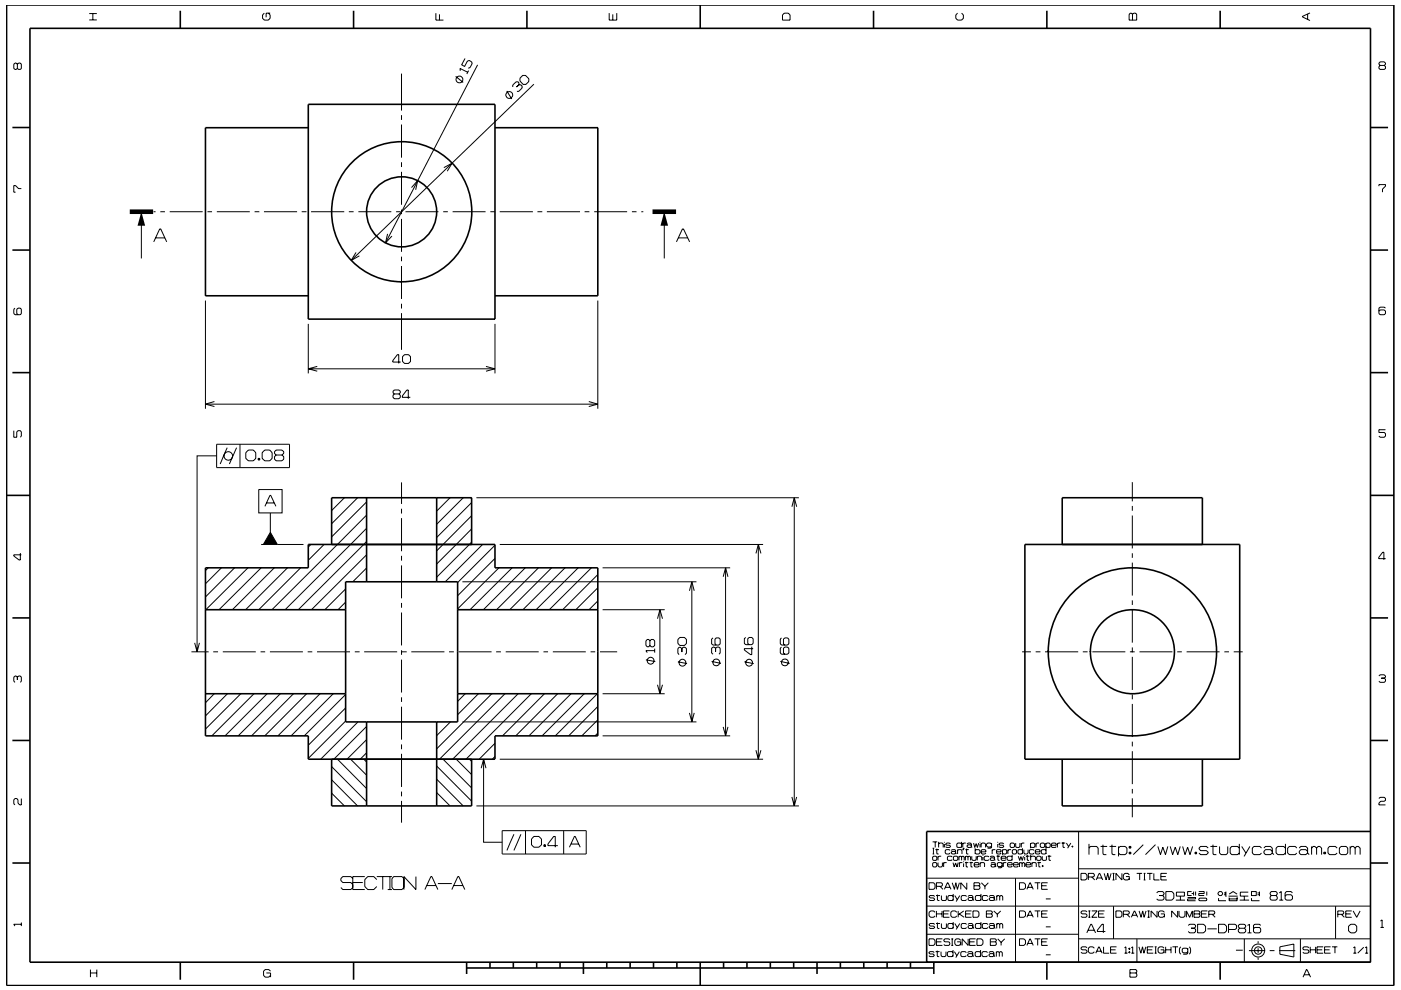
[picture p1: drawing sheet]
<svg xmlns="http://www.w3.org/2000/svg" width="297mm" height="210mm" viewBox="0 0 297 210" stroke-linecap="round" stroke-linejoin="round" font-family="sans-serif">
<g fill="none" stroke="#000" stroke-width=".21">
<path d="M3.7 13.6l-.3-.2h-.2l-.3 .2v.9l.3 .2 .5-.2M3.7 13.6l.2-.2h.4l.2 .2v.9l-.2 .2h-.4l-.2-.2M3.7 13.6v.9M18.9 4.2h1.6M18.9 2.9h1.6M19.7 2.9v1.3M56 2.8l-.3 .4v.7l.3 .4h.9l.4-.4v-.7l-.4-.4M57.3 2.8h-.9v.9M85.1 15.6v7.8M92.4 2.8v1.5h1.6M93.2 3v1.3M96.6 16.2l1.6 1.3"/>
<path d="M97 17.5h.1M97.6 15l-.1-.5 1.6 .8M98.6 12.4l-.7 1.4 .6 .3 .6-1.1 .4-.2 .5 .3 .1 .4-.4 .8-.4 .2M99.4 15l-.4 .7M101.3 13.8l-19.6 37.7M107.4 19.3l1.1 1.7M107.7 19.5h.1M110 18h.4l.3 .3v.4l-.7 .7h-.4M110 18v-.4l-.1-.2h-.5l-.7 .6v.5M110 18l-.5 .5M110.8 16h.6l.7 .7v.6l-.6 .6h-.6l-.7-.7v-.6zM113.2 17.9l-38.7 37.3"/>
<path d="M129.2 2.8v1.5h1.6v-1.5M129.9 3v1.3M166.3 2.8h.8l.4 .4v1.1h-1.6v-1.1zM203 2.8l-.4 .4v.7l.4 .4h.9l.4-.4v-.7l-.4-.4M239.6 2.8h.3l.2 .2 .3-.2h.3l.3 .2v1.3h-1.6v-1.3zM240.1 3v1.3M277.2 3v1.1M277.7 2.7l-1.6 .8v.1l1.6 .8M292.6 13.9l-.2-.3v-.2l.2-.3h.9l.2 .3v.2l-.2 .3M292.6 13.9l-.2 .2v.4l.2 .2h.9l.2-.2v-.4l-.2-.2M292.6 13.9h.9M85.1 24.4v1"/>
<path d="M85.1 26.4v7M85.1 34.4v1M85.1 36.4v7M87.2 39.8l1.4-1.5-.5 2M94.1 35.6l1.7-1-1 1.7M292.4 39.5v-.3h1.3v.3l-.6 .6v.7M4.5 40h-.6l-.6-.6h-.4v1.4h.4M30 44.9v9.9M32.6 44.9h.4M32.6 51.3l1.3-2.8h.2l1.2 2.8M33 50.5h1.9M34 44.9h1"/>
<path d="M36 44.9h7M44 44.9h1M46 44.9h7M54 44.9h1M56 44.9h7M64 44.9h1M66 44.9h7M74 44.9h1M75.5 53.5l-1 1.7 1.7-.9M76 44.9h7M82.2 49.6l-.5 1.9 1.4-1.4M84 44.9h1"/>
<path d="M85.1 44.4v1M85.1 46.4v7M85.1 54.4v1M85.1 56.4v7M86 44.9h7M94 44.9h1M96 44.9h7M104 44.9h1M106 44.9h7M114 44.9h1M115.9 44.9h7.1M123.9 44.9h1.1"/>
<path d="M126 44.9h7M134 44.9h1M136 44.9h.4M140.8 44.9v9.9M143.4 51.3l1.3-2.8h.2l1.3 2.8M143.8 50.5h2M3.2 65.4l-.3 .2v.9l.3 .3h1.1l.2-.3v-.9l-.2-.2h-.5l-.2 .2v.9l.2 .3M43.6 63.8v22.9M65.4 78.2h39.5M65.4 68.7v10.5M67.3 77.7l-1.9 .5 1.9 .5M85 76.8h-1.7v-.3l.9-1.3h.3v1.9"/>
<path d="M85.1 64.4v1M85.1 66.4v7.8M85.8 75.2h.8l.4 .4v1.1l-.4 .4h-.8l-.5-.4v-1.1zM103 77.7l1.9 .5-1.9 .5M104.9 68.7v10.5M126.7 63.8v22.9M293.7 65.4l-.2-.3h-.9l-.2 .3v1.1l.2 .3h.9l.2-.3v-.5l-.2-.3h-.9l-.2 .3M2.9 91.3v1.4h.7v-1.1l.2-.3h.5l.2 .3v.9l-.2 .2M43.6 85.7h83.1M45.5 85.2l-1.9 .5 1.9 .5M45.9 96.7h-4.1v41.6M45.9 94.2h15.5v5h-15.5z"/>
<path d="M48.2 95l-1.5 3.4M50.2 95l-1.6 3.4M50.9 94.2v5M52.7 95.5h1l.5 .5v1.2l-.5 .5h-1l-.6-.5v-1.2zM54.7 97.2h.4v.4h-.4zM54.9 97.2v.4M56.1 95.5h1.1l.5 .5v1.2l-.5 .5h-1.1l-.5-.5v-1.2zM58.5 96.5l-.3-.3v-.4l.3-.3h1.3l.4 .3v.4l-.4 .3M58.5 96.5l-.3 .4v.5l.3 .3h1.3l.4-.3v-.5l-.4-.4M58.5 96.5h1.3M83.6 83.6l-.3-.3v-.3l.3-.3h1l.3 .3v.3l-.3 .3M83.6 83.6l-.3 .3v.4l.3 .3h1l.3-.3v-.4l-.3-.3"/>
<path d="M83.6 83.6h1M87 84.3h-1.7v-.3l1-1.3h.3v1.9M124.8 85.2l1.9 .5-1.9 .5M293.7 91.1h-1.3v.6h1.1l.2 .3v.5l-.2 .2h-.9l-.2-.2M4.3 117.3v1.5h-.2l-1.2-.9v-.2h1.6M54.9 103.8h4.9v5h-4.9zM55.4 115.5h.4M56.2 107.4l1-2.3h.2l1.1 2.3M56.5 106.7h1.6M57.3 108.8v4.1M57.3 112.9l1.5 2.6h-3zM58.8 115.5h5.5"/>
<path d="M65.9 115.5l-.5 .5M68.7 115.5l-3.3 3.3M73 105.6l-2.7 2.7M75.8 105.6l-5.5 5.5M77.7 114.8l-14.5 14.5M77.7 112.1l-17.3 17.2M77.7 117.7l-11.7 11.6M77.7 109.3l-20 20M77.7 106.5l-7.4 7.4M85.1 102.3v4.6M85.1 107.9v1M85.1 109.9v7"/>
<path d="M85.1 117.9v1M85.1 119.9v7M92.6 105.6h.1M95.4 105.6l-2.8 2.8M98.2 105.6l-5.6 5.6M100 115l-7.4 7.4M100 112.2l-7.4 7.4M100 109.4l-7.4 7.4M100 106.6l-7.4 7.4M101 105.6h68.4M102.3 115.5l-7.9 7.9M104.9 118.4l-7.9 8"/>
<path d="M104.9 115.7l-7.9 7.9M106 115.5h55.8M160.3 117.4l.5-1.9 .5 1.9M160.8 115.5v45.5M167.9 107.5l.5-1.9 .5 1.9M168.4 105.6v65.3M240.1 102.3v4M240.1 107.3v1M240.1 109.3v7M240.1 117.3v1M240.1 119.3v7M293.8 118.5h-1.5v-.3l.9-1.1h.2v1.6"/>
<path d="M40.6 138.3h3.6M41.3 136.4l.5 1.9 .5-1.9M44.2 120.4l-.6 .6M45.2 138.3h1M46.9 120.4l-3.3 3.4M47.2 138.3h7M49.7 120.4l-6.1 6.2M52.6 120.4l-9 8.9M55.2 138.3h1M55.4 120.4l-9 8.9M57.2 138.3h7M58.2 120.4l-8.9 8.9"/>
<path d="M61 120.4l-8.9 8.9M63.7 120.4l-8.8 8.9M65.2 138.3h1M67.2 138.3h7M73.3 124.9l-4.4 4.4M73.3 127.7l-1.6 1.6M75.2 138.3h1M77.2 138.3h7M77.7 120.5l-2.9 2.9M77.7 123.3l-.1 .1M85.1 127.9v1M85.1 129.9v7"/>
<path d="M85.1 137.9v1M85.1 139.9v7M85.2 138.3h1M87.2 138.3h7M95.2 138.3h1M97.2 138.3h7M98 123.4h49.7M105.2 138.3h1M105.8 120.4l-8.8 8.8M107.2 138.3h7M108.6 120.4l-8.9 8.9M111.4 120.4l-8.9 8.9"/>
<path d="M114.2 120.4l-8.9 8.9M115.2 138.3h1M117 120.4l-8.9 8.9M117.2 138.3h7M119.8 120.4l-8.9 8.9M122.6 120.4l-8.9 8.9M125.2 138.3h1M125.4 120.4l-8.9 8.9M126.7 127.5l-1.8 1.8M126.7 124.7l-4.6 4.6M126.7 121.9l-7.4 7.4M127.2 138.3h3.6"/>
<path d="M127.8 129.3h13.1M127.8 120.4h27M136.9 139.9l2 .4M137.8 135.9l.3-.3h.4l.3 .3v1l-.3 .3h-.4l-.3-.3M137.8 135.9l-.3-.3h-.3l-.3 .3v1l.3 .3h.3l.3-.3M137.8 135.9v1M138.8 138h-1.9l.3 .4M138.8 137.6v.8M139.4 131.2l.5-1.9 .6 1.9M139.9 129.3v17.8M143.7 135.6l.4-.4h1l.4 .4v.9l-.4 .4h-1l-.4-.4zM144.6 137.6l-.3-.3h-.3l-.3 .3v1l.3 .2"/>
<path d="M144.6 137.6l.2-.3h.4l.3 .3v1l-.3 .2M144.6 137.6v.7M146.2 125.3l.5-1.9 .5 1.9M146.7 123.4v29.7M151.2 135.3l-.3 .2v1.1l.3 .2h1.2l.3-.2v-1.1l-.3-.2h-.6l-.2 .2v1.1l.2 .2M151.7 137.5l-.3-.3h-.2l-.3 .3v1l.3 .3M151.7 137.5l.3-.3h.4l.3 .3v1l-.3 .3M151.7 137.5v.7M153.3 122.3l.5-1.9 .5 1.9M153.8 120.4v35.7M158.1 135.2l-.3 .3v1l.3 .2h1.3l.3-.2v-1l-.3-.3h-.6l-.3 .3v1l.3 .2M159.4 137.2v1.6h-.3l-1.3-.9v-.3h1.9"/>
<path d="M165.7 137.2l-.3 .3v1l.3 .3h1.3l.3-.3v-1l-.3-.3h-.6l-.3 .3v1l.3 .3M165.7 135.3l-.3 .2v1.1l.3 .2h1.3l.3-.2v-1.1l-.3-.2h-.6l-.3 .2v1.1l.3 .2M216.7 138.3h1.9M219.6 138.3h1M221.6 138.3h7M229.6 138.3h1M231.6 138.3h7M239.6 138.3h1M240.1 127.3v1M240.1 129.3v7M240.1 137.3v1M240.1 139.3v7"/>
<path d="M241.6 138.3h7M249.6 138.3h1M251.6 138.3h7M259.6 138.3h1M261.6 138.3h1.9M3.7 143.6l-.3-.2h-.2l-.3 .2v.9l.3 .2M3.7 143.6l.2-.2h.4l.2 .2v.9l-.2 .2M3.7 143.6v.6M45.4 147.1l-1.8 2M48.2 147.1l-4.6 4.7M51.1 147.1l-7.5 7.5M53.8 147.1l-8.9 9"/>
<path d="M56.6 147.1l-8.9 9M59.4 147.1l-8.9 9M62.2 147.1l-8.9 9M65 147.1l-8.9 9M67.9 147.1l-9 9M70.7 147.1l-9 9M73.3 147.3l-8.8 8.8M73.3 150.2l-7.9 7.9M73.3 152.9l-7.9 8M75.9 153.1l-7.9 7.9M77.7 159.7l-1.3 1.3M77.7 156.9l-4.1 4.1"/>
<path d="M77.7 154.1l-6.9 6.9M85.1 147.9v1M85.1 149.9v7M85.1 157.9v1M85.1 159.9v7M92.7 153.1l-.1 .1M95.5 153.1l-2.9 2.9M98 153.1h49.7M98.6 147.1l-1.6 1.7M101.4 147.1l-4.4 4.5M104.3 147.1l-11.7 11.7M104.9 157.6l-3.3 3.4"/>
<path d="M107.1 147.1l-13.9 13.9M109.9 147.1l-13.9 13.9M112.6 147.1l-13.8 13.9M115.4 147.1l-8.9 9M118.2 147.1l-8.9 9M121.1 147.1l-9 9M123.9 147.1l-9 9M126.7 147.1l-9 9M126.7 155.5l-.5 .6M126.7 152.7l-3.3 3.4M126.7 149.9l-6.1 6.2M127.8 147.1h13.1"/>
<path d="M127.8 156.1h27M139.4 145.2l.5 1.9 .6-1.9M143.7 140.4l2 .4M146.2 151.2l.5 1.9 .5-1.9M150.9 140.3l2 .4M153.3 154.2l.5 1.9 .5-1.9M157.8 140.4l2 .4M160.3 159.1l.5 1.9 .5-1.9M165.4 140.3l2 .4M240.1 147.3v1M240.1 149.3v7M240.1 157.3v1"/>
<path d="M240.1 159.3v7M292.4 143.4l.2-.3h.9l.2 .3v.2l-.2 .2M292.9 143.8h.6M293.5 143.8l.2 .3v.4l-.2 .2h-.9l-.2-.2M4.5 169.4v1.3h-.3l-.4-.4v-.7l-.2-.2h-.4l-.3 .2v.9l.3 .2M70.3 165.4l5.5 5.5M70.3 168.2l2.7 2.7M70.3 162.6l7.4 7.4M71.5 161l6.2 6.3M74.3 161l3.4 3.4M77.1 161l.6 .6M85.1 167.9v1"/>
<path d="M85.1 169.9v4.6M92.6 170.9h.1M92.6 162.5l7.4 7.4M92.6 165.3l5.6 5.6M92.6 168.1l2.8 2.8M93.9 161l6.1 6.1M96.7 161l3.3 3.3M99.5 161l.5 .5M101 170.9h68.4M102 162.9l.5-1.9 .5 1.9M102.5 161v17.6h4M104.9 160.4l-.5 .6"/>
<path d="M106 161h55.8M106.5 176.2h17.8v4.9h-17.8zM109 176.9l-1.5 3.5M110.4 176.9l-1.4 3.5M111.4 176.2v4.9M113.2 177.4h1.1l.5 .6v1.2l-.5 .5h-1.1l-.5-.5v-1.2zM115.3 179.2h.4v.3h-.4zM115.5 179.2v.3M118.3 179.4h-2.1v-.4l1.2-1.6h.3v2.3M119.5 176.2v4.9M120.7 179.7l1.1-2.3h.2l1 2.3M121.1 179h1.6"/>
<path d="M167.9 169l.5 1.9 .5-1.9M197.7 178.6h1M197.7 179.9h.4M197.9 179.9v1.2M198.3 178.6v1.1M198.6 180v1.1h.4M199 179l.2-.2h.6l.2 .2v.7M199 178.6v1.1M200.2 178.6v.1M200.2 179v.7M201.5 179l-.2-.2h-.6l-.2 .3 .2 .2h.6l.2 .3-.2 .1h-.6l-.2-.1M203.9 179l-.2-.2h-.7l-.1 .2v.6l.1 .1h.7l.2-.1"/>
<path d="M203.9 178.6v1.1M204.1 178.8v.9M204.2 179.9h.2l-.2 .4zM204.3 179.9l-.1 .4M204.8 178.8h-.5l-.2 .2M204.9 180v1.1h.4M205 179l.2-.2h.6l.2 .2v.6M206 179.4l-.2-.2h-.6l-.2 .2 .2 .3h.6l.2-.1M206 179.6l.1 .1M206.4 178.8l.3 .9 .3-.8 .2 .8 .3-.9M206.8 179.9v1.2M207.8 178.6v.1"/>
<path d="M207.8 179v.7M208 179l.2-.2h.5l.3 .2v.7M208 178.8v.9M210.2 179l-.2-.2h-.6l-.2 .2v.4l.2 .3h.6l.2-.3M210.2 178.8v.9l-.2 .2h-.6M211.5 178.6v.1M211.5 179v.7M212.8 179l-.2-.2h-.6l-.2 .3 .2 .2h.6l.2 .3-.2 .1h-.6l-.2-.1M214.3 178.8h.6l.2 .2v.6l-.2 .1h-.6l-.1-.1v-.6zM215.3 178.8v.8l.2 .1h.6l.1-.1v-.8M216.5 178.8v.9M216.8 179.9v1.2"/>
<path d="M217.2 178.8h-.5l-.2 .2M218.5 179l.2-.2h.5l.2 .2v.6l-.2 .1h-.5l-.2-.1M218.5 178.8v1.1M219.7 178.8v.9M220.3 178.8h-.5l-.1 .2M220.6 179l.2-.2h.5l.2 .2v.6l-.2 .1h-.5l-.2-.1zM221.7 179l.3-.2h.5l.2 .2v.6l-.2 .1h-.5l-.3-.1M221.7 178.8v1.1M221.8 179.9v1.2M222.9 179.3h1l-.1-.5h-.7l-.2 .2v.6l.2 .1h.7l.1-.1M224.2 178.8v.9M224.8 178.8h-.4l-.2 .2"/>
<path d="M225.1 178.8h.7M225.4 178.6v1.1h.4M226.1 178.8l.5 .8M227 178.8l-.6 1.1M227.3 179.4h.2v.3h-.2zM227.4 179.4v.3M228.7 176.4v27.7M230.9 179.9l.3-.4h1.3l.3 .4v1.4M230.9 179v2.3M233.3 179.5h1.4M233.8 179.2v1.9l.2 .2h.6M235.2 179.5h1.4"/>
<path d="M235.8 179.2v1.9l.2 .2h.5M237.1 179.9l.4-.4h1l.4 .4v1l-.4 .4h-1l-.4-.4M237.1 179.5v2.1M239.4 179.5h.4v.4h-.4zM239.6 179.5v.4M240.1 167.3v1M240.1 169.3v4M242.4 179.2l-2.1 2.1M245 179.2l-2.1 2.1M245.5 179.5l.5 1.8 .5-1.6 .6 1.6 .5-1.8M248.1 179.5l.5 1.8 .6-1.6 .5 1.6 .5-1.8M250.7 179.5l.5 1.8 .6-1.6 .5 1.6 .6-1.8"/>
<path d="M256.2 179.9l-.4-.4h-1.2l-.4 .4 .4 .5h1.2l.4 .5-.4 .4h-1.2l-.4-.4M256.6 179.5h1.5M257.2 179.2v1.9l.1 .2h.6M258.6 179.5v1.4l.3 .4h1.1l.3-.4v-1.4M262.8 179.9l-.4-.4h-1.2l-.4 .4v1l.4 .4h1.2l.4-.4M262.8 179v2.3M263.3 179.5l.9 1.4M265 179.5l-1.2 2.1M267.5 179.9l-.4-.4h-1.2l-.4 .4v1l.4 .4h1.2l.4-.4M268 179.9l.3-.4h1.1l.3 .4v1M272.5 179.9l-.3-.4h-1.3l-.3 .4v1l.3 .4h1.3l.3-.4M272.5 179v2.3"/>
<path d="M274.9 179.9l-.3-.4h-1.2l-.4 .4v1l.4 .4h1.2l.3-.4M275.5 179.9l.3-.4h1.1l.3 .4v1M278.1 179.9l.3-.4h.4l.3 .4M278.1 179.5v1.8M279.1 179.9l.4-.4h.3l.4 .4v1.4M279.1 179.9v1.4M283.5 179.9l-.4-.4h-1.2l-.3 .4v1l.3 .4h1.2l.4-.4M284 179.9l.3-.4h1.1l.3 .4v1l-.3 .4h-1.1l-.3-.4zM286.3 179.9l.3-.4h.3l.4 .4M286.3 179.5v1.8M287.3 179.9l.4-.4h.3l.4 .4v1.4M287.3 179.9v1.4"/>
<path d="M292.4 169.4l.2-.3h.9l.2 .3v.3l-.2 .3h-.8l-.3 .3v.4h1.3M4.5 195.7v.7M4.5 196h-1.6l.3 .4M72.3 188.2l.4 .5h1.7l.4-.5M74.8 186.3l-.4-.4h-1.7l-.4 .4v.5l.4 .4h1.7l.4 .4M74.8 187.2h2.1M77.3 185.9h-2.5v2.8h2.5M79.9 186.6l-.7-.7h-1.2l-.7 .7v1.4l.7 .7h1.2l.7-.7M79.9 185.9h3.2M81.1 185.9v2.8M82.2 188.7h.9M82.7 185.9v2.8"/>
<path d="M85.6 186.3l-.4-.4h-1.7l-.4 .4v1.9l.4 .5h1.7l.4-.5M88.2 185.9v2.8l-2.6-2.8v2.8M90.1 188.7l1.3-2.8h.2l1.2 2.8M90.5 187.8h1.9M92.8 187.4h3M95.8 188.7l1.3-2.8h.2l1.2 2.8M96.2 187.8h1.9M196.5 198.2h32.2M196.5 192.2h94.1M196.6 186.3h32.1M197 199.1h.9l.3 .4v.7l-.3 .3h-.9zM197 187.2h.9l.3 .4v.7l-.3 .3h-.9z"/>
<path d="M197.7 181.1h.4M197.7 181.8l.2-.2h.6l.1 .2v.5l-.1 .2h-.6l-.2-.2zM197.7 183.1l.2-.1h.6l.1 .1v.6l-.1 .2h-.6l-.2-.2zM198.2 190.2l-.2-.3h-.8l-.2 .3 .2 .3h.8l.2 .3-.2 .2h-.8l-.2-.2M198.2 196.1l-.2-.2h-.8l-.2 .2 .2 .3h.8l.2 .2-.2 .3h-.8l-.2-.2M198.2 193.5l-.2-.3h-.7l-.3 .3v.8l.3 .3h.7l.2-.3M198.3 180.2h.8M198.5 189.9h.8M198.5 195.9h.8M198.5 188h1.1l.2-.2v-.4l-.2-.2h-1.1v1.4M198.5 199.8h1.1M198.5 193.2v1.4"/>
<path d="M198.5 193.8h1.2M198.7 189.7v1.2l.5 .1M198.7 195.7v1.1l.5 .1M198.9 183v.7l.2 .2h.5l.2-.2v-.7M198.9 181.6v.9M199.3 188l.6 .6M199.6 181.6h-.5l-.2 .2M199.6 189.9v.9l.2 .2h.6l.3-.2v-.9M199.6 195.9v.8l.2 .2h.6l.3-.2v-.8M199.7 193.2v1.4M199.8 199.1h-1.3v1.4h1.3M200 193.8h1.1"/>
<path d="M200.1 183v.9M200.2 188.6l.7-1.4h.1l.6 1.4M200.4 188.2h1M200.7 183h-.5l-.1 .1M201.3 193.2h-1.3v1.4h1.3M201.4 199.3l-.2-.2h-.9l-.2 .5 .2 .2h.9l.2 .2v.3l-.2 .2h-.9l-.2-.2M201.4 180.4l-.1-.2h-.7l-.2 .2v.5l.2 .2h.7l.1-.2M201.7 180.4l.2-.2h.5l.2 .2v.5M201.7 199.1h.4M201.9 199.1v1.4M201.9 187.2l.5 1.4 .2-1.4 .4 1.4 .4-1.4M201.9 181.8l-.2-.2h-.7l-.1 .2v.5l.1 .2h.7l.2-.2"/>
<path d="M202.1 183l.2 .9 .3-.9 .3 .9 .3-.9M202.1 190.2l-.2-.3h-.7l-.2 .3v.6l.2 .2h.7l.2-.2M202.1 196.1l-.2-.2h-.7l-.2 .2v.6l.2 .2h.7l.2-.2M202.1 189.6v1.4M202.1 195.6v1.3M202.1 181.8l.2-.2h.6l.2 .2v.5l-.2 .2h-.6l-.2-.2zM202.4 189.9l.5 .9M202.4 195.9l.5 .8M202.6 180.8l-.2-.2h-.5l-.2 .2 .2 .3h.5l.2-.2M202.6 180.9l.2 .2M202.9 193.5l-.3-.3h-.7l-.3 .3v.8l.3 .3h.7l.3-.3M202.9 199.8h.8v.7"/>
<path d="M203 180.4l.2-.2h.6l.2 .2v.7M203 180.2v.9M203.2 193.2v1.4M203.3 181.8l.2-.2 .4 .2M203.3 181.6v.9M203.4 193.8l1 .8M203.4 183v.9M203.5 189.9l-.8 1.3M203.5 195.9l-.8 1.2M203.7 199.5l-.3-.4h-.7l-.3 .4v.7l.3 .3h.7l.3-.3M203.9 181.8v.7M203.9 181.8l.1-.2 .4 .2v.7"/>
<path d="M204 183h-.4l-.2 .1M204.3 182.7v.2M204.3 183.1v.8M204.3 193.2l-1.1 .8M204.6 183h.7M204.7 180.2h.7M204.7 181.6v.9M204.7 181.8l.1-.2 .4 .2M204.7 193.8h1.1M204.8 182.8v1l.4 .1M204.9 190.2l-.2-.3h-.7l-.2 .3v.6l.2 .2h.7l.2-.2M204.9 196.1l-.2-.2h-.7l-.2 .2v.6l.2 .2h.7l.2-.2"/>
<path d="M205 187.2v1.4l-1.3-1.4v1.4M205.2 190.2l.2-.3h.7l.2 .3v.6M205.2 196.1l.2-.2h.7l.2 .2v.6M205.2 181.8v.7M205.2 181.8l.2-.2 .4 .2v.7M205.3 199.1v1.4l-1.3-1.4v1.4M205.6 183h.7M205.6 199.8h1M205.9 182.8v1l.3 .1M206 193.2h-1.3v1.4h1.3M206 181.6v.7l.2 .2h.6l.2-.2v-.7M206.3 193.2h1l.3 .3v.8l-.3 .3h-1z"/>
<path d="M206.3 190.6l-.2-.2h-.7l-.2 .2 .2 .4h.7l.2-.2M206.3 196.5l-.2-.2h-.7l-.2 .2 .2 .4h.7l.2-.2M206.3 190.8l.2 .2M206.3 196.7l.2 .2M206.5 187.2h1.1l.2 .2-.2 .5 .2 .2v.3l-.2 .2h-1.1zM206.5 187.9h1.1M206.5 183.4h1.1l-.2-.4h-.7l-.2 .1v.6l.2 .2h.7l.2-.2M206.8 180.4l.1-.2h.7l.2 .2v.5l-.2 .2h-.7l-.1-.2M206.8 199.1h-1.2v1.4h1.2M207.1 199.1h1l.3 .4v.7l-.3 .3h-1zM207.2 181.8l.2-.2h.5l.2 .2v.7M207.2 181.6v.9"/>
<path d="M207.8 183.1l.2-.1h.6l.1 .1v.8M207.8 183v.9M208 190.2l-.2-.3h-.8l-.2 .3v.6l.2 .2h.8l.2-.2M208 196.1l-.2-.2h-.8l-.2 .2v.6l.2 .2h.8l.2-.2M208 189.6v1.4M208 195.6v1.3M208 180.7h1v-.3l-.2-.2h-.6l-.2 .2v.5l.2 .2h.6l.2-.2M208.1 187.2l.7 .8M208.4 181.3v.2M208.4 181.8v.7M208.8 188v.6M209.1 193.2h1.1l.2 .2-.2 .4 .2 .2v.3l-.2 .3h-1.1z"/>
<path d="M209.1 193.8h1.1M209.5 190.2l-.3-.3h-.7l-.2 .3v.6l.2 .2h.7l.3-.2M209.5 196.1l-.3-.2h-.7l-.2 .2v.6l.2 .2h.7l.3-.2M209.5 187.2l-.7 .8M209.7 181.8l-.2-.2h-.7l-.1 .2v.5l.1 .2h.7l.2-.2M209.7 190.2l.3-.3h.6l.2 .3v.6M209.7 196.1l.3-.2h.6l.2 .2v.6M209.9 181.8l.2-.2h.5l.3 .2v.5M210 199.1h1l.2 .2-.2 .5 .2 .2v.3l-.2 .2h-1zM210 199.8h1M210.1 183.1l.2-.1h.5l.2 .1v.6M210.4 180.2v.9"/>
<path d="M210.7 193.2l.8 .7M210.8 190.6l-.2-.2h-.6l-.3 .2v.2l.3 .2h.6l.2-.2M210.8 196.5l-.2-.2h-.6l-.3 .2v.2l.3 .2h.6l.2-.2M210.8 190.8l.2 .2M210.8 196.7l.2 .2M210.9 182.2l-.3-.3h-.5l-.2 .3 .2 .3h.5l.3-.2M210.9 182.3l.1 .2M211 183.5l-.2-.2h-.5l-.2 .2 .2 .4h.5l.2-.2M211 183.7l.2 .2M211 180.2h-.4l-.2 .2M211.3 181.6h.7M211.3 180.7h1l-.2-.5h-.6l-.2 .2v.5l.2 .2h.6l.2-.2"/>
<path d="M211.3 190.2l.2-.3 .5 .3M211.3 189.9v1.1M211.3 195.9v1M211.3 196.1l.2-.2 .5 .2M211.5 193.9v.7M211.5 199.1l.8 .8M211.6 181.4v1l.3 .1M212 190.2l.2-.3 .4 .3v.8M212 190.2v.8M212 196.1v.8M212 196.1l.2-.2 .4 .2v.8M212.2 193.2l-.7 .7"/>
<path d="M212.3 182h1v-.2l-.2-.2h-.6l-.2 .2v.5l.2 .2h.6l.2-.2M212.3 199.9v.6M212.5 183.1l-.2-.1h-.7l-.2 .1v.5l.2 .2h.7l.2-.2M212.5 183v.9l-.2 .2h-.7M212.6 180.4l.1-.2h.6l.1 .2v.5l-.1 .2h-.6l-.1-.2M212.6 180.2v1.1M212.7 183v.9M213 199.1l-.7 .8M213.4 183h-.5l-.2 .1M213.6 183.4h1l-.1-.4h-.7l-.2 .1v.6l.2 .2h.7l.1-.2M213.7 180.2v.9M214.4 180.2h-.5l-.2 .2"/>
<path d="M214.6 181.8l-.2-.2h-.7l-.2 .2v.5l.2 .2h.7l.2-.2M214.6 181.3v1.2M214.6 180.4l.2-.2h.5l.2 .2v.5l-.2 .2h-.5l-.2-.2zM214.9 183.4h1l-.2-.4h-.6l-.2 .1v.6l.2 .2h.6l.2-.2M215.3 186.3v17.8M215.9 181.6l.3 .9 .2-.8 .3 .8 .3-.9M216.2 183v.9M216.2 183.1l.2-.1 .3 .1M216.2 199.1h.9l.3 .4v.7l-.3 .3h-.9zM216.2 187.2h.9l.3 .4v.7l-.3 .3h-.9zM216.2 193.2h.9l.3 .3v.8l-.3 .3h-.9zM216.7 183.1l.2-.1 .4 .1v.8"/>
<path d="M216.7 183.1v.8M216.8 180.4l-.2-.2h-.6l-.2 .2v.5l.2 .2h.6l.2-.2M217.1 180.2v.7l.2 .2h.5l.2-.2v-.7M217.3 181.3v.2M217.3 181.8v.7M217.5 183.4h1l-.1-.4h-.7l-.2 .1v.6l.2 .2h.7l.1-.2M217.5 181.6h.8M217.7 194.6l.7-1.4 .7 1.4M217.7 188.6l.7-1.4 .7 1.4M217.8 181.4v1l.4 .1M217.9 194.1h1M217.9 188.2h1"/>
<path d="M218.5 181.8l.2-.2h.6l.2 .2v.7M218.5 181.3v1.2M218.8 183.1l.2-.1h.5l.2 .1v.8M218.8 183v.9M219.2 180.4l-.1-.2h-.7l-.2 .2v.5l.2 .2h.7l.1-.2M219.4 199.1h1.2M219.4 193.2h1.2M219.4 187.2h1.2M219.5 180.7h1l-.2-.5h-.6l-.2 .2v.5l.2 .2h.6l.2-.2M219.8 181.8l.2-.2h.5l.2 .2v.5l-.2 .2h-.5l-.2-.2zM220 183h.7M220 187.2v1.4"/>
<path d="M220 193.2v1.4M220 199.1v1.4M220.3 182.8v1l.3 .1M220.8 199.8h1.1M220.8 193.8h1.1M220.8 187.9h1.1M221 183.6h.1v.2h-.1zM221 181.6v.7l.1 .2h.6l.2-.2v-.7M221.1 183.6v.2M221.7 196.6h1.1M221.7 190.7h1.1M221.8 180.4l-.2-.2h-.6l-.2 .2v.5l.2 .2h.6l.2-.2"/>
<path d="M222.1 199.1h-1.3v1.4h1.3M222.1 187.2h-1.3v1.4h1.3M222.1 193.2h-1.3v1.4h1.3M222.1 181.6h.8M222.4 181.4v1l.4 .1M228.7 199.1h61.9M228.7 184.3h61.9M229.2 185.2h.9l.4 .4v.7l-.4 .3h-.9zM230.4 197.9l.9-1.9h.1l.9 1.9M230.5 193.4l-.2-.2h-.9l-.2 .2 .2 .4h.9l.2 .2v.3l-.2 .3h-.9l-.2-.3M230.7 197.3h1.3M230.8 186h1l.2-.2v-.3l-.2-.3h-1v1.4"/>
<path d="M230.8 193.2h.4M230.8 194.6h.4M231 193.2v1.4M231.5 186l.6 .6M231.5 193.2h1.1l-1.1 1.4h1.1M232.4 186.6l.6-1.4h.2l.6 1.4M232.6 186.2h1M232.9 193.8h1.1M234.1 185.2l.4 1.4 .4-1.4 .3 1.4 .4-1.4M234.2 193.2h-1.3v1.4h1.3M234.4 197.6h-1.7v-.3l.9-1.3h.3v1.9M235.9 185.2h.4"/>
<path d="M235.9 186.6h.4M236.1 185.2v1.4M236.1 192.2v6.9M236.6 193.2h1l.3 .3v.8l-.3 .3h-1zM237.9 185.2v1.4l-1.3-1.4v1.4M238.2 193.9h1l.2-.2v-.3l-.2-.2h-1v1.4M238.7 185.9h.7v.7M238.9 193.9l.7 .7M239.4 180.8h.4v.3h-.4zM239.4 185.6l-.3-.4h-.6l-.3 .4v.7l.3 .3h.6l.3-.3M239.6 180.8v.3M239.9 194.6l.6-1.4 .7 1.4"/>
<path d="M240.1 194.1h.9M241 185.2h1.1M241 199.1v5M241.5 193.2l.4 1.4 .4-1.4 .3 1.4 .4-1.4M241.6 185.2v1.4M242.5 185.2h.4M242.5 186.6h.4M242.7 185.2v1.4M243.2 185.2h1.1M243.3 193.2h.5M243.3 194.6h.5M243.5 193.2v1.4"/>
<path d="M243.8 185.2v1.4M244.6 185.2v1.4h1.2M245.2 189.4l.3-.3h1l.3 .3v.2l-.3 .3M245.3 193.2v1.4l-1.2-1.4v1.4M245.8 189.9h.7M246.1 193.8h.8v.8M246.1 185.9h1.1M246.5 189.9l.3 .3v.5l-.3 .2h-1l-.3-.2M246.9 193.5l-.4-.3h-.6l-.3 .3v.8l.3 .3h.6l.4-.3M247.2 189.1h1.3l.4 .4v1l-.4 .4h-1.3zM247.4 185.2h-1.3v1.4h1.3M249.3 190.9h1.9"/>
<path d="M249.4 189.2h1.7v.9h-1.7zM249.7 193.2v1.4l-1.3-1.4v1.4M250 193.2v1.1l.3 .3h.6l.3-.3v-1.1M250.3 190.1v.8M251.5 194.6v-1.4l.7 1.4 .6-1.4v1.4M251.8 190.4h1.7v.3h-1.7v.3h1.7M251.9 196.3l.3-.3h1l.3 .3v.3l-.3 .3M252.5 196.9h.7M252.6 189.1h-.8v.8h.8M252.6 189.5h.5M253.1 189.1v.8M253.1 193.2h1.1l.2 .2-.2 .4 .2 .3v.2l-.2 .3h-1.1z"/>
<path d="M253.1 193.8h1.1M253.2 196.9l.3 .2v.5l-.3 .3h-1l-.3-.3M253.4 180.8h.3v.3h-.3zM253.5 189.1v.8M253.5 180.8v.3M253.9 196h1.3l.4 .5v.9l-.4 .5h-1.3zM254.2 189.1h1.1v.4h-1.1v.4h1.1M254.2 190.7l.1-.2h1.4l.2 .4-.2 .1h-1.4zM254.7 193.8h1.1M255.9 189.1v.8M256 193.2h-1.3v1.4h1.3M256 197h2"/>
<path d="M256.3 193.9h1l.3-.2v-.3l-.3-.2h-1v1.4M257 193.9l.6 .7M258.4 190.5v.5h1.5M258.4 196h1.2l.5 .5v.9l-.5 .5h-1.2zM258.5 189.1h.4l.3 .3v.2l-.3 .3h-.4l-.3-.3v-.2zM259.5 189.4h.4M259.5 189.8h.4M259.9 189.1v1.1M260.5 197.1h1.4l.3-.2v-.6l-.3-.3h-1.4v1.9M260.5 190.1h1.9M260.6 190.7h1.7M260.6 190.4v.6h1.7v-.6"/>
<path d="M260.6 189.6l.8-.5 .9 .5M262.8 196.9l-.3-.3v-.3l.3-.3h1l.3 .3v.3l-.3 .3M262.8 196.9l-.3 .2v.5l.3 .3h1l.3-.3v-.5l-.3-.2M262.8 196.9h1M262.8 190.9h2M263.8 190.1v.8M263.8 199.1v5M264.5 197.9h.8M264.5 196.3l.4-.3v1.9M264.7 189.2h-1.7v.9h1.7M265.3 189.1h1.1v.8h-1.1zM265.3 190.5v.5h1.7"/>
<path d="M266.6 189.4h.4M266.6 189.8h.4M266.7 199.6v.5M267 189.1v1M267.3 196.3l-.3-.3h-1l-.2 .3v1.3l.2 .3h1l.3-.3v-.6l-.3-.3h-1l-.2 .3M269.5 189.9h1M269.5 189.9l-.2-.3 .2-.5h1l.3 .3v.2l-.3 .3M269.5 189.9l-.2 .3v.5l.2 .2h1l.3-.2v-.5l-.3-.3M269.7 180.6l-.3-.4h-1.1l-.3 .4v.3l.3 .4h1.1l.3-.4M269.7 180.9l.4 .4M271.2 190.9h.9M271.2 189.4l.4-.3v1.8"/>
<path d="M274 189.4l-.3-.3h-.9l-.3 .3v1.3l.3 .2h.9l.3-.2v-.6l-.3-.3h-.9l-.3 .3M275.7 199.1v5M277.2 180.6l-.3-.4h-1.1l-.3 .4v.3l.3 .4h1.1l.3-.4M277.2 180.9l.4 .4M280.7 180.8h.3v.3h-.3zM280.9 180.8v.3M283.2 192.2v6.9M283.6 193.9h1.1l.2-.2v-.3l-.2-.2h-1.1v1.4M284.4 193.9l.6 .7M285.3 193.8h1.1M285.9 196.5l.5-.5h.8l.5 .5v.9l-.5 .5h-.8l-.5-.5zM286.6 193.2h-1.3v1.4h1.3"/>
<path d="M286.9 193.2l.8 1.4 .7-1.4M292.7 195.4l.3-.3v1.6M292.7 196.7h.7M19.2 206.4h1.3M19.2 205.7v1.6M20.5 205.7v1.6M56.5 206.4h.9v.9M57.4 206l-.4-.4h-.8l-.3 .4v.9l.3 .4h.8l.4-.4M198.1 202l-.2-.2h-.8l-.2 .2 .2 .3h.8l.2 .3-.2 .3h-.8l-.2-.2M198.4 201.8h.8M198.7 201.6v1.2l.4 .1M199.5 201.8v.9l.2 .2h.7l.2-.2v-.9"/>
<path d="M201.7 200.5h.4M202.1 202l-.3-.2h-.7l-.2 .2v.7l.2 .2h.7l.3-.2M202.1 201.5v1.4M202.3 201.8l.6 .9M203.4 201.8l-.8 1.3M204.9 202l-.3-.2h-.7l-.2 .2v.7l.2 .2h.7l.3-.2M205.1 202.1l.3-.3h.6l.2 .3v.6M206.2 202.5l-.2-.2h-.6l-.3 .2v.2l.3 .2h.6l.2-.2M206.2 202.7l.3 .2M207.9 202.1l-.2-.3h-.7l-.2 .3v.6l.2 .2h.7l.2-.2M207.9 201.5v1.4M209.4 202.1l-.2-.3h-.8l-.2 .3v.6l.2 .2h.8l.2-.2"/>
<path d="M209.7 202.1l.2-.3h.6l.2 .3v.6M210.7 202.5l-.2-.2h-.6l-.2 .2 .2 .4h.6l.2-.2M210.7 202.7l.2 .2M211.2 201.8v1.1M211.2 202.1l.2-.3 .5 .3M211.9 202.1l.2-.3 .4 .3v.8M211.9 202.1v.8M217.7 200.5l.7-1.4 .7 1.4M217.9 200.1h1M221.7 202.5h1.1M230.5 201l-.2-.2h-.9l-.2 .4 .2 .3h.9l.2 .2v.3l-.2 .2h-.9l-.2-.2M232 201.1l-.3-.3h-.6l-.3 .3v.8l.3 .3h.6l.3-.3"/>
<path d="M232.3 202.2l.7-1.4 .7 1.4M232.5 201.8h1M234 200.8v1.4h1.2M235.5 201.5h1M236.7 200.8h-1.2v1.4h1.2M238.4 202.2h.7M238.4 201l.3-.2v1.4M239.3 201.1h.3v.2h-.3zM239.3 201.9h.3v.2h-.3zM239.4 201.1v.2M239.4 201.9v.2M239.6 205.6h1.2l.2 .3-.2 .5 .2 .2v.4l-.2 .3h-1.2z"/>
<path d="M239.6 206.4h1.2M239.9 202.2h.6M239.9 201l.3-.2v1.4M241.5 200.8l.4 1.4 .3-1.4 .3 1.4 .4-1.4M243.2 201.5h1.1M244.5 200.8h-1.3v1.4h1.3M244.8 200.8h.4M244.8 202.2h.4M245 200.8v1.4M246.1 201.5h.7v.7M246.8 201.1l-.3-.3h-.6l-.4 .3v.8l.4 .3h.6l.3-.3M247.1 201.5h1.2"/>
<path d="M247.1 200.8v1.4M248.3 200.8v1.4M248.6 200.8h1.2M249.2 200.8v1.4M250.4 200.8a1.09 1.09 0 0 0 0 1.6M251.8 201.3l-.2-.2h-.7l-.2 .2v.6l.2 .2h.7l.2-.2M251.8 201.1v1.1l-.2 .2h-.7M252.1 200.8a1.1 1.1 0 0 1 0 1.6M262 201.5h1.5M264.8 201.6h3.4M266.7 201.1v1M266.7 203.1v.5"/>
<path d="M269.2 201.6h1M271.2 201.6h3.4M274.3 203l-2.9-.6v-1.6l2.9-.6v2.8M276.3 207.3l.7-1.6h.1l.8 1.6M276.5 206.8h1.1M277.5 201l-.2-.2h-.9l-.2 .4 .2 .3h.9l.2 .2v.3l-.2 .2h-.9l-.2-.2M277.8 201.5h1.1M277.8 200.8v1.4M278.9 200.8v1.4M279.2 201.5h1.1M280.5 200.8h-1.3v1.4h1.3M280.8 201.5h1.1"/>
<path d="M282.1 200.8h-1.3v1.4h1.3M282.4 200.8h1.1M283 200.8v1.4M286.9 202.2h.7M286.9 201l.4-.2v1.4M289.1 200.9l-1.2 1.3M289.4 202.2h.7M289.4 201l.4-.2v1.4"/>
<circle cx="97.4" cy="16.9" r=".73"/>
<circle cx="108" cy="20.2" r=".73"/>
<circle cx="48.4" cy="96.7" r=".91"/>
<circle cx="137.9" cy="140.1" r=".73"/>
<circle cx="144.7" cy="140.6" r=".74"/>
<circle cx="151.9" cy="140.5" r=".74"/>
<circle cx="158.8" cy="140.5" r=".73"/>
<circle cx="166.4" cy="140.5" r=".74"/>
<circle cx="266.8" cy="201.6" r="1.38"/>
<circle cx="266.8" cy="201.6" r=".79"/>
</g>
<g fill="none" stroke="#000" stroke-width=".34">
<path d="M1.4 1.1h294.1v207.9h-294.1zM6.4 6h284.2v198.1h-284.3zM38.2 2.3v3.7M75 2.3v3.7M111.7 2.3v3.7M148.5 1.1v4.9M185.2 2.3v3.7M222 2.3v3.7M258.7 2.3v3.7M2.6 27h3.7M65.4 27.1h-21.8v35.6h21.8M65.4 22.1h39.5v45.6h-39.5z"/>
<path d="M104.9 27.1h21.8v35.6M290.6 27h3.7M2.6 53h3.7M290.6 53h3.7M2.6 79h3.7M104.9 62.7h21.8M290.6 79h3.7M1.4 105.1h4.9M70.3 115.5v-9.9h29.7v9.9M77.7 105.6v17.8M92.6 105.6v17.8M217.3 115.5h45.5v45.5h-45.5z"/>
<path d="M225.2 115.5v-9.9h29.7v9.9M290.6 105.1h4.9M2.6 131.1h3.7M43.6 120.4h21.8v-4.9h39.5v4.9h21.8v35.7h-21.8v4.9h-39.5v-4.9h-21.8zM43.6 129.3h29.7M73.3 123.4h23.7v29.7h-23.7zM97 129.3h29.7M290.6 131.1h3.7M2.6 157.1h3.7M43.6 147.1h29.7M77.7 153.1v17.8M92.6 153.1v17.8"/>
<path d="M97 147.1h29.7M290.6 157.1h3.7M70.3 161v9.9h29.7v-9.9M225.2 161v9.9h29.7v-9.9M290.6 176.4h-94.1v27.7M2.6 183h3.7M290.6 183h3.7M38.2 204.1v3.7M75 204.1v3.7M98.9 205.3h99.1M98.9 204.1v2.5M103.9 204.1v1.2"/>
<path d="M108.8 204.1v1.2M113.8 204.1v1.2M118.7 204.1v1.2M123.7 204.1v2.5M128.6 204.1v1.2M133.6 204.1v1.2M138.6 204.1v1.2M143.5 204.1v1.2M148.5 204.1v4.9M153.4 204.1v1.2M158.4 204.1v1.2M163.3 204.1v1.2"/>
<path d="M168.3 204.1v1.2M173.2 204.1v2.5M178.2 204.1v1.2M183.1 204.1v1.2M188.1 204.1v1.2M193 204.1v1.2M198 204.1v2.5M222 204.1v3.7M258.7 204.1v3.7"/>
<circle cx="85.2" cy="44.9" r="7.4"/>
<circle cx="85.2" cy="44.9" r="14.9"/>
<circle cx="240.1" cy="138.3" r="17.8"/>
<circle cx="240.1" cy="138.2" r="8.9"/>
</g>
<path d="M27.5 44.9h5M138.3 44.9h5" fill="none" stroke="#000" stroke-width=".97" stroke-linecap="butt"/>
<path d="M30 44.9l.8 3h-1.6zM140.8 44.9l.8 3h-1.6zM57.3 112.9l1.5 2.6h-3z" fill="#000"/>
</svg>
